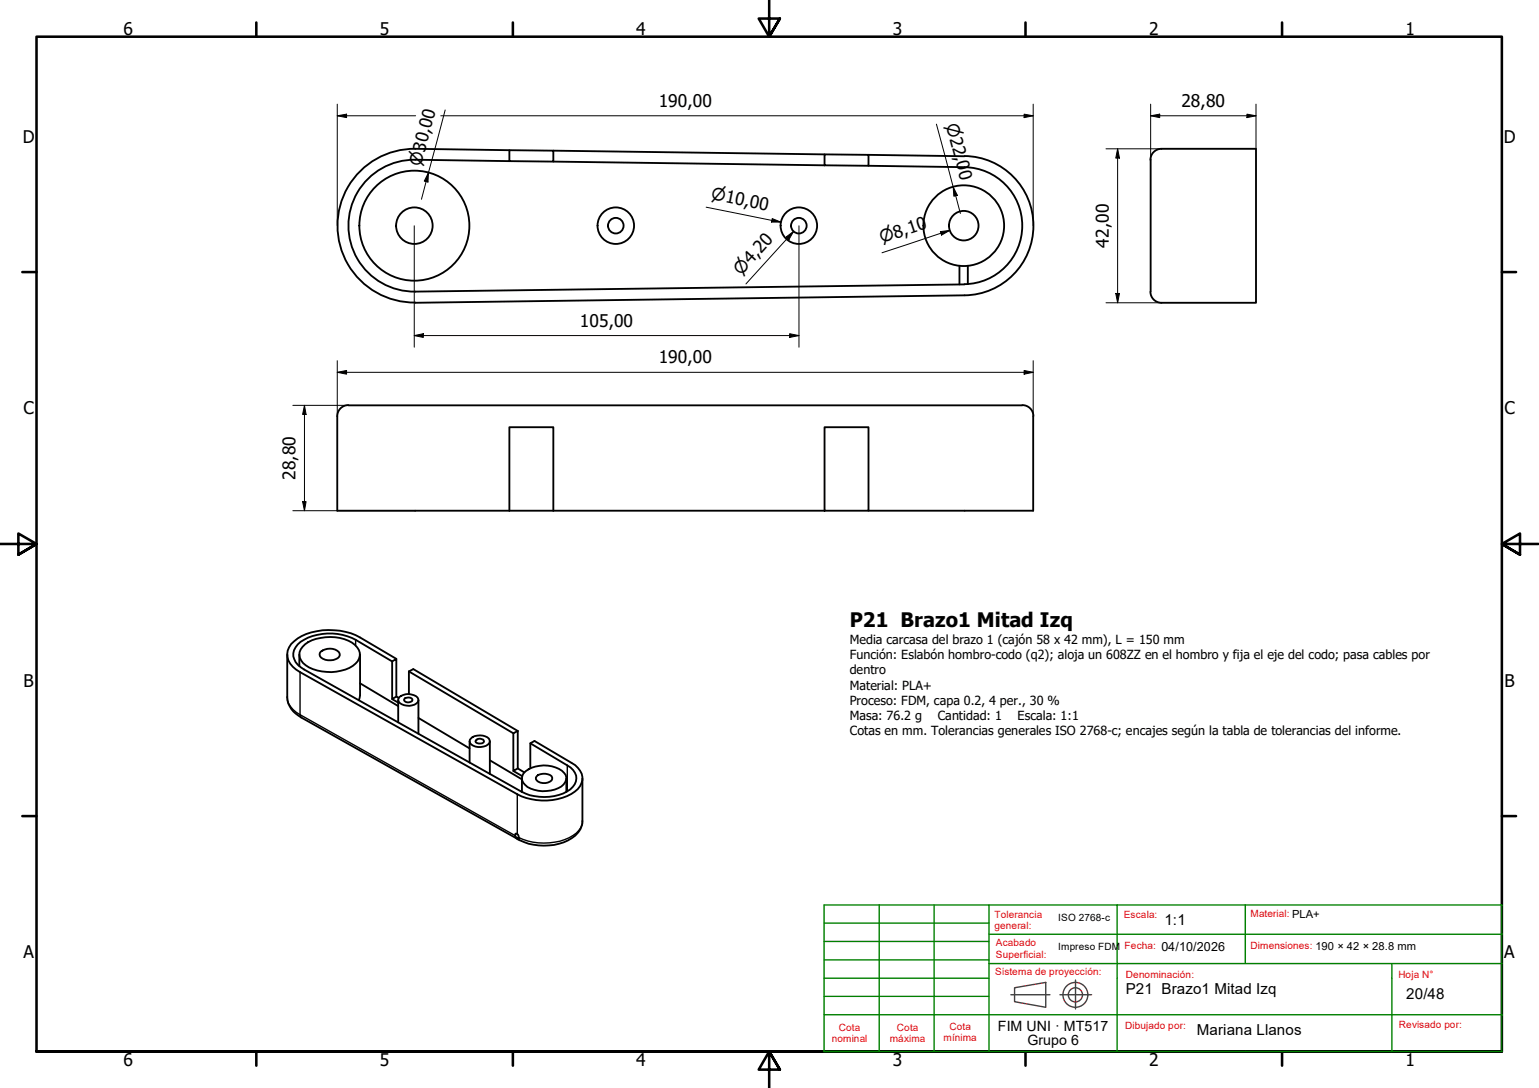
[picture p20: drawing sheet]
<svg xmlns="http://www.w3.org/2000/svg" width="420mm" height="297mm" viewBox="0 0 420 297" stroke-linecap="round" stroke-linejoin="round" font-family="sans-serif">
<defs><g id="words">
<text font-size="5.5" x="232" y="171.2">P21 Brazo1 Mitad Izq</text>
<g font-size="4.8">
<text x="33.7" y="9.6">6</text>
<text x="103.7" y="9.6">5</text>
<text x="173.7" y="9.6">4</text>
<text x="243.7" y="9.6">3</text>
<text x="313.7" y="9.6">2</text>
<text x="383.7" y="9.6">1</text>
<text x="179.8" y="29.3">190,00</text>
<text x="322.5" y="29.3">28,80</text>
<text x="6.2" y="38.9">D</text>
<text x="410.5" y="38.9">D</text>
<text x="302.7" y="67.6" transform="rotate(-90 302.7 67.6)">42,00</text>
<text x="158.3" y="89.3">105,00</text>
<text x="179.8" y="99.2">190,00</text>
<text x="6.4" y="113.1">C</text>
<text x="410.7" y="113.1">C</text>
<text x="80.7" y="131" transform="rotate(-90 80.7 131)">28,80</text>
<text x="6.4" y="187.4">B</text>
<text x="410.7" y="187.4">B</text>
<text x="6.4" y="261.7">A</text>
<text x="410.7" y="261.7">A</text>
<text x="33.7" y="290.9">6</text>
<text x="103.7" y="290.9">5</text>
<text x="173.7" y="290.9">4</text>
<text x="243.7" y="290.9">3</text>
<text x="313.7" y="290.9">2</text>
<text x="383.7" y="290.9">1</text>
</g>
<g font-size="4.6">
<text x="258.2" y="34" transform="rotate(75 258.2 34)">⌀22,00</text>
<text x="114.9" y="45.5" transform="rotate(-75 114.9 45.5)">⌀30,00</text>
<text x="194" y="54.3" transform="rotate(11 194 54.3)">⌀10,00</text>
<text x="240.7" y="66.5" transform="rotate(-18 240.7 66.5)">⌀8,10</text>
<text x="202.4" y="75.3" transform="rotate(-48 202.4 75.3)">⌀4,20</text>
</g>
<g font-size="4.1">
<text x="317.9" y="252.7">1:1</text>
<text x="307.3" y="271.4">P21 Brazo1 Mitad Izq</text>
<text x="383.9" y="272.8">20/48</text>
<text x="326.7" y="282.6">Mariana Llanos</text>
</g>
<g font-size="3.9">
<text x="272.4" y="281.4">FIM UNI · MT517</text>
<text x="280.5" y="285.3">Grupo 6</text>
</g>
<g font-size="3.4">
<text x="232" y="175.9">Media carcasa del brazo 1 (cajón 58 x 42 mm), L = 150 mm</text>
<text x="232" y="180">Función: Eslabón hombro-codo (q2); aloja un 608ZZ en el hombro y fija el eje del codo; pasa cables por</text>
<text x="232" y="184.1">dentro</text>
<text x="232" y="188.3">Material: PLA+</text>
<text x="232" y="192.4">Proceso: FDM, capa 0.2, 4 per., 30 %</text>
<text x="232" y="196.5">Masa: 76.2 g</text>
<text x="256" y="196.5">Cantidad: 1</text>
<text x="277.8" y="196.5">Escala: 1:1</text>
<text x="232" y="200.6">Cotas en mm. Tolerancias generales ISO 2768-c; encajes según la tabla de tolerancias del informe.</text>
<text x="317.1" y="259.7">04/10/2026</text>
</g>
<g font-size="2.7" fill="#f00">
<text x="271.5" y="250.5">Tolerancia</text>
<text x="306.8" y="250.7">Escala:</text>
<text x="341.4" y="250.4">Material: PLA+</text>
<text x="271.5" y="253.7">general:</text>
<text x="271.9" y="258.4">Acabado</text>
<text x="271.9" y="261.5">Superficial:</text>
<text x="307" y="259.1">Fecha:</text>
<text x="341.4" y="259">Dimensiones: 190 × 42 × 28.8 mm</text>
<text x="271.7" y="266.3">Sistema de proyección:</text>
<text x="307.3" y="267.1">Denominación:</text>
<text x="381.8" y="267.1">Hoja N°</text>
<text x="229" y="281.5">Cota</text>
<text x="244.9" y="281.5">Cota</text>
<text x="259.2" y="281.1">Cota</text>
<text x="307.1" y="281">Dibujado por:</text>
<text x="381.9" y="280.7">Revisado por:</text>
<text x="227.1" y="284.6">nominal</text>
<text x="243" y="284.6">máxima</text>
<text x="257.6" y="284.3">mínima</text>
</g>
<g font-size="2.7">
<text x="288.9" y="251.4">ISO 2768-c</text>
<text x="288.9" y="259.3">Impreso FDM</text>
</g>
</g></defs>
<!-- layer: Visible (ISO) -->
<g fill="none" stroke="#000" stroke-width=".51">
<path d="M113.3 40.6l25.8 .4M113.4 40.6a21 21 0 0 0-21.3 21 21 21 0 0 0 21.3 21M139.1 41l12 .1v3l-12-.1zM139.1 44l-25.7-.4a18 18 0 0 0-18.3 18 18 18 0 0 0 18.3 18l149.9-2M151.1 41.1l74 1M151.1 44.1l74 1M225.1 42.1l12 .2v3l-12-.2zM237.1 45.3l26.2 .3a16 16 0 0 1 15.8 16 16 16 0 0 1-15.8 16M237.1 42.3l26.2 .4M263.4 42.6a19 19 0 0 1 18.7 19 19 19 0 0 1-18.7 19M314.1 43.6a3 3 0 0 1 3-3h25.8v42.1h-25.8a3 3 0 0 1-3-3.1M314.1 43.6v36"/>
<path d="M261.9 72.6v5M264.2 72.6v5M263.3 80.6l-150 2.1M95.1 110.6a3 3 0 0 0-3 3v25.8h133M95.1 110.7h184a2.9 2.9 0 0 1 3 2.9M225.1 116.6h12v22.8h-12zM282.1 113.7v25.7h-45M139.1 139.4v-22.8h12v22.8M78.4 178.7v11.6a6.6 6.6 0 0 0 3.8 5.6l58.8 33a14.4 14.4 0 0 0 16-.8l1.5-1.8 .5-1.6v-12.2M81.7 178.7v3.1M82.6 176.6a11.1 11.1 0 0 1 10.2-2.4 6.6 6.6 0 0 1 5.4 4 4.2 4.2 0 0 1-2.8 4.2 13 13 0 0 1-11.9-.7 3.2 3.2 0 0 1-.9-5.1zM87.6 177.9a3.6 3.6 0 0 1 5.1 .5 1.94 1.94 0 0 1-2.4 1.9 2.66 2.66 0 0 1-3.1-1.6z"/>
<path d="M98.3 178.7v11.2l-.3 1.3M108.2 179.9l-9.9-5.9a17.8 17.8 0 0 0-17 .3 5 5 0 0 0-2.6 6 7.2 7.2 0 0 0 3.2 3.2l59.3 33.3a15.9 15.9 0 0 0 15.7-.7 4.2 4.2 0 0 0 .1-7.2l-11.1-6.6-1.1 .6v6.8M98.3 186.5l10.4 6.3M107.1 180.6l1.1-.7v10.3l.6 .3M107.1 180.6v10.3l1.1-.7M107.1 180.6l-10-5.9a15.1 15.1 0 0 0-15.1 .5 4 4 0 0 0 .1 7l60.3 33.9a13.5 13.5 0 0 0 13.3-.6 3.7 3.7 0 0 0 1.6-3.5 3.7 3.7 0 0 0-2.4-3l-10.1-6.1M107.1 190.9l1.6 .9M108.7 191.1v6.1M109 190.3a3.6 3.6 0 0 1 5.2 .5 1.55 1.55 0 0 1-1.7 1.8 3.6 3.6 0 0 1-3.7-1l-.1-.5zM110.4 190.9a1.53 1.53 0 0 1 2.2 0v.3a1.37 1.37 0 0 1-2.3-.1zM111.6 183.3l1.2-.6 28.6 16.9M111.6 183.3v6.2"/>
<path d="M111.6 183.3l28.5 16.9M114.2 196l14 8.3M114.2 191.1v9.2M141.4 199.6v10.2l1.7 1.1M141.4 199.6l-1.3 .6v10.3l1.3-.7M128.2 202.4v5.8M128.6 201.6a3.9 3.9 0 0 1 4.9 .1 1.47 1.47 0 0 1-1.5 2.1 3.5 3.5 0 0 1-3.7-.9v-.9zM129.9 202.1a1.32 1.32 0 0 1 2.2 .4 1.54 1.54 0 0 1-2.3-.1zM133.7 207.6l8.8 5.2M133.7 202.4v8.9M140.1 210.5l2.5 1.4M142.5 212.5v3.7"/>
<path d="M143.5 210.6a8.5 8.5 0 0 1 10.5 .4 2.41 2.41 0 0 1-.8 3.7 8.8 8.8 0 0 1-9.8-.4 2.32 2.32 0 0 1 .1-3.7zM146.6 211.9a3 3 0 0 1 4.1 .4 1.94 1.94 0 0 1-2.5 1.5 1.75 1.75 0 0 1-1.9-1.5zM154.6 212.5v3.7M140.7 227.6a.71 .71 0 0 1 .8 .4 .71 .71 0 0 1-.1 .8h-.2a.82 .82 0 0 1-.5-1.2z"/>
<circle cx="113.1" cy="61.6" r="5"/>
<circle cx="113.1" cy="61.6" r="15"/>
<circle cx="168.1" cy="61.6" r="2.13"/>
<circle cx="168.1" cy="61.6" r="5"/>
<circle cx="218.1" cy="61.6" r="2.13"/>
<circle cx="218.1" cy="61.6" r="5"/>
<circle cx="263.1" cy="61.6" r="4"/>
<circle cx="263.1" cy="61.6" r="11"/>
</g>
<!-- layer: Visible fina (ISO) -->
<path d="M97.1 174.7v1.6M78.4 190.3a5.8 5.8 0 0 0 3.5 4.8l.3 .8M81.9 183.5v11.6l58.8 33 .3 .8M141.2 216.8v10.9M154.9 209v7.1M141.2 228.8l.3 .4M159 224.1a5.5 5.5 0 0 1-3.6 4.6 16.6 16.6 0 0 1-13.8-.1l.3 .8" fill="none" stroke="#000" stroke-width=".38"/>
<!-- layer: Borde (ISO) -->
<g fill="none" stroke="#000" stroke-width=".7">
<path d="M70 6.1v3.9M140 6.1v3.9M210 0v10l-2.9-4.9h5.8l-2.9 4.9 2.9-4.9M280 6.1v3.9M350 6.1v3.9M6.1 74.3h3.9M410 74.3h3.9M0 148.5h10l-5-2.8v5.7l5-2.9-5 2.9M420 148.5h-10l5-2.8v5.7l-5-2.9 5 2.9M6.1 222.8h3.9M410 222.8h3.9M10 287.1v-277.1h400v277.1h-400h400"/>
<path d="M70 287.1v3.8M140 287.1v3.8M212.9 292l-2.9-4.9 2.9 4.9h-5.8l2.9-4.9v9.9M280 287.1v3.8M350 287.1v3.8"/>
</g>
<g fill="none" stroke="#800040" stroke-width=".38">
<path d="M276 271.6h10.6M277 269.7l8.5-1.5v6.8l-8.5-1.5zM289.4 271.6h8.6M293.6 267.6v7.8"/>
<circle cx="293.6" cy="271.6" r="3.4"/>
<circle cx="293.6" cy="271.6" r="1.94"/>
</g>
<g fill="none" stroke="#008000" stroke-width=".38">
<path d="M225 257h45M225 252h45M240 247.1v40h30M255 247.1v40M270 247.1h35v40M270 255.1h140M305 247.1h35M225 277h185M225 272h45M225 267.1h45M225 262.1h45M270 263.1h140"/>
<path d="M340 263.1v-16h70v40h-140M380 263.1v24M225 287.1v-40h45v40"/>
</g>
<path d="M225 287.1h15" fill="none" stroke="#008000" stroke-width=".51"/>
<!-- layer: Cota (ISO) -->
<g fill="none" stroke="#000" stroke-width=".27">
<path d="M92.1 31.6l2.5-.4v.9zM92.1 31.6h21.4M92.1 28.4v33.2M120.3 31.6h161.8M121.5 30l-6.4 24.4M255.7 33.9l6.5 24.4M279.6 31.2l2.5 .4-2.5 .5zM282.1 28.4v33.2M314.1 31.6l2.5-.4v.9zM314.1 31.6h28.8M314.1 28.4v15.2M340.4 31.2l2.5 .4-2.5 .5z"/>
<path d="M342.9 28.4v12.2M117 47.2l-.2 2.5-1-.2zM192.8 56.6l20.4 4M210.8 59.7l2.4 .9h-2.6zM260.2 51l1.2 2.3-1 .3zM301.9 40.6h15.2M305.1 40.6l.5 2.6h-1zM305.1 40.6v42.1M113.1 61.6v33.2M214.6 64.7l2.1-1.5-1.3 2.2zM216.7 63.2l-13.1 14.3M218.1 61.6v33.2"/>
<path d="M256.7 63.2l2.6-.3-2.3 1.3zM259.3 62.9l-18.5 6.1M92.1 98.5v15.2M113.1 91.6l2.5-.5v1zM113.1 91.6h105M215.6 91.1l2.5 .5-2.5 .5zM282.1 98.5v15.2M301.9 82.7h15.2M304.6 80.1h1l-.5 2.6zM79.9 110.7h15.2M83.1 110.7l.5 2.4h-1zM83.1 110.7v28.7"/>
<path d="M92.1 101.6l2.5-.5v1.1zM92.1 101.6h190M279.6 101.1l2.5 .5-2.5 .6zM79.9 139.4h33.4M82.6 137h1l-.5 2.4z"/>
</g>
<g fill="#000">
<path d="M92.1 31.6l2.5-.4v.9zM279.6 31.2l2.5 .4-2.5 .5zM314.1 31.6l2.5-.4v.9zM340.4 31.2l2.5 .4-2.5 .5zM117 47.2l-.2 2.5-1-.2zM260.2 51l1.2 2.3-1 .3zM305.1 40.6l.5 2.6h-1zM210.8 59.7l2.4 .9h-2.6zM214.6 64.7l2.1-1.5-1.3 2.2zM256.7 63.2l2.6-.3-2.3 1.3zM113.1 91.6l2.5-.5v1zM215.6 91.1l2.5 .5-2.5 .5z"/>
<path d="M304.6 80.1h1l-.5 2.6zM83.1 110.7l.5 2.4h-1zM92.1 101.6l2.5-.5v1.1zM279.6 101.1l2.5 .5-2.5 .6zM82.6 137h1l-.5 2.4z"/>
</g>
<use href="#words"/>
</svg>
